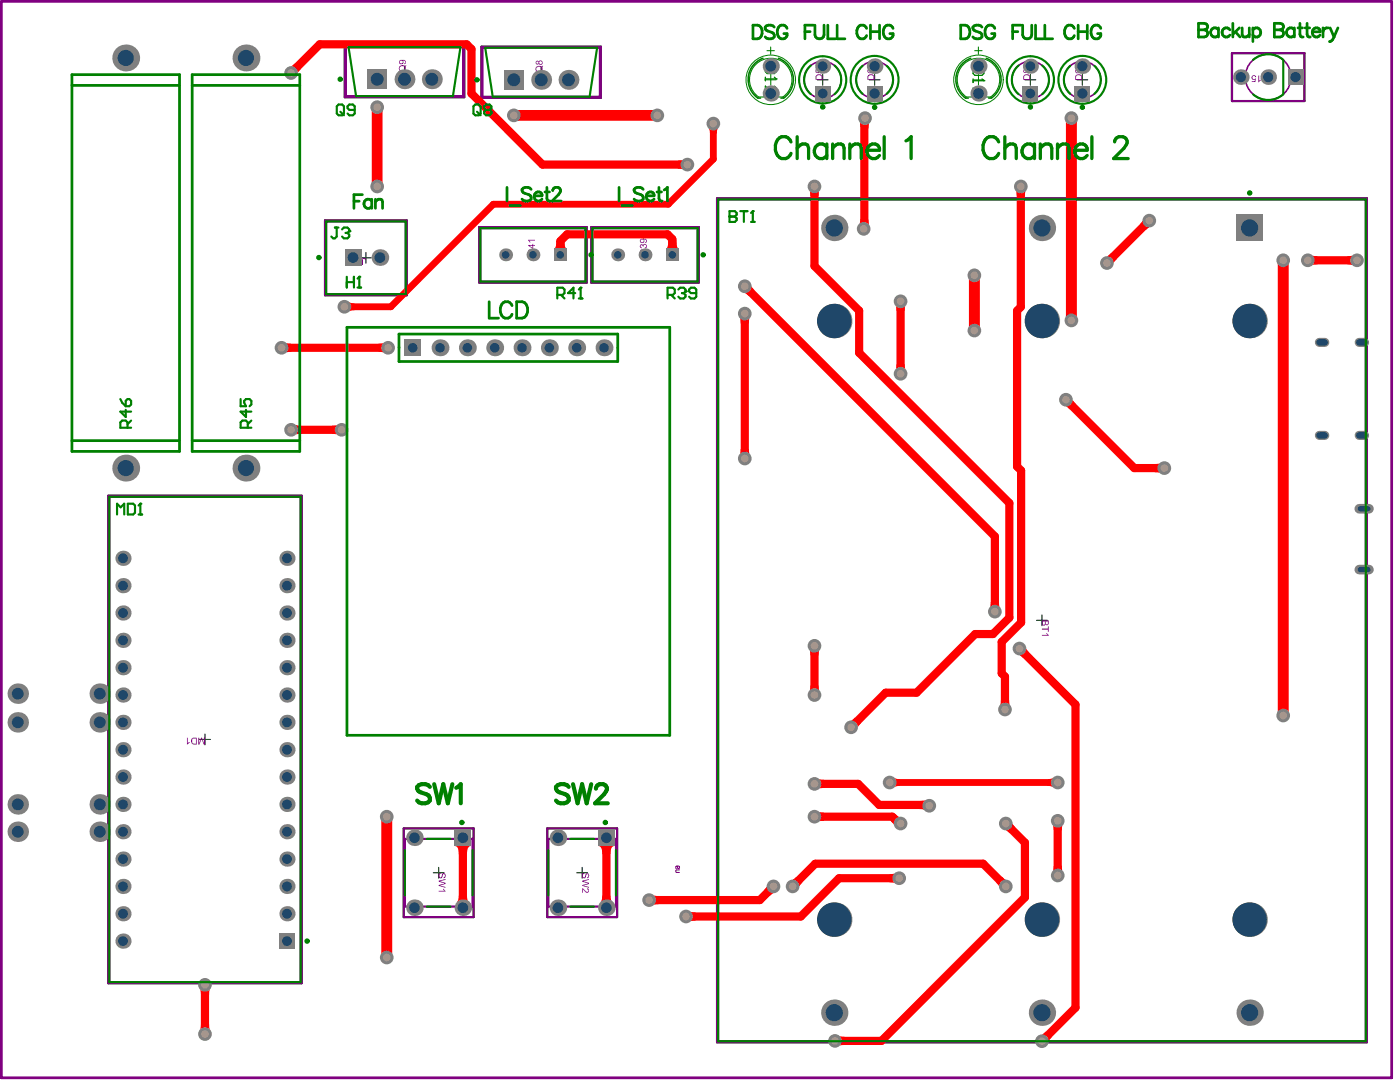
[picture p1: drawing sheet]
<svg xmlns="http://www.w3.org/2000/svg" width="433mm" height="334mm" viewBox="0 0 433 334" stroke-linecap="round" stroke-linejoin="round" font-family="sans-serif">
<g fill="none" stroke="#000" stroke-width=".33">
<path d="M123.3 22.1h3.3M125 20.5v3.3M165.5 22.3h3.3M167.2 20.6v3.4M252.5 24.7h3.3M254.2 23v3.3M268.5 24.7h3.4M270.2 23v3.3M316.7 24.7h3.3M318.3 23v3.3M332.7 24.7h3.3M334.4 23v3.3"/>
<path d="M390.1 23.8h3.3M391.8 22.1v3.4M111.4 79.6h3.3M113 77.9v3.4M163 78.7h3.3M164.7 77v3.4M197.6 78.7h3.3M199.3 77v3.4M320.2 191.5h3.4M321.9 189.9v3.3M61.7 228.3h3.3M63.3 226.7v3.3"/>
<path d="M133.9 269.5h3.3M135.5 267.8v3.3M178.2 269.5h3.3M179.8 267.8v3.3"/>
</g>
<g fill="none" stroke="#008000" stroke-width=".66">
<path d="M106.5 14.2h36.9v15.8h-36.9zM148.7 14.4h36.9v15.8h-36.9zM380.6 16.4h22.4v14.8h-22.4zM100.4 68.1h25.3v23.1h-25.3zM148.1 70.1h33.1v17.2h-33.1zM182.7 70.1h33.2v17.2h-33.2zM221.5 61.2h200.8v260.6h-200.8zM33.4 153.1h59.8v150.5h-59.8zM124.7 255.8h21.6v27.4h-21.6zM169.1 255.8h21.5v27.4h-21.5z"/>
<circle cx="254.2" cy="24.6" r="7.3"/>
<circle cx="270.2" cy="24.6" r="7.4"/>
<circle cx="318.3" cy="24.6" r="7.3"/>
<circle cx="334.4" cy="24.6" r="7.4"/>
</g>
<g fill="none" stroke="#008000" stroke-width=".31">
<path d="M236.4 24.7h3.4M238.1 23v3.3M300.6 24.7h3.3M302.3 23v3.3"/>
<circle cx="238.1" cy="24.6" r="7.6"/>
<circle cx="302.3" cy="24.6" r="7.6"/>
</g>
<g fill="none" stroke="#800080" stroke-width=".66">
<path d="M106.5 14.2h36.9v15.8h-36.9zM106.8 14.6h36.3v15.1h-36.3zM148.7 14.4h36.9v15.8h-36.9zM149.1 14.7h36.2v15.2h-36.2zM380.6 16.4h22.4v14.8h-22.4zM100.4 68.1h25.3v23.1h-25.3zM100.7 68.4h24.6v22.4h-24.6zM148.1 70.1h33.1v17.2h-33.1zM148.4 70.5h32.5v16.4h-32.5zM182.7 70.1h33.2v17.2h-33.2zM183 70.5h32.5v16.4h-32.5zM221.5 61.2h200.8v260.6h-200.8z"/>
<path d="M221.9 61.6h200v259.9h-200zM33.4 153.1h59.8v150.5h-59.8zM33.8 153.4h59.1v149.8h-59.1zM124.7 255.8h21.6v27.4h-21.6zM125.1 259h20.9v20.9h-20.9zM169.1 255.8h21.5v27.4h-21.5zM169.4 259h20.9v20.9h-20.9z"/>
</g>
<g fill="none" stroke="#800080" stroke-width=".5">
<circle cx="254.2" cy="24.7" r="5.7"/>
<circle cx="270.2" cy="24.7" r="5.7"/>
<circle cx="318.3" cy="24.7" r="5.7"/>
<circle cx="334.4" cy="24.7" r="5.7"/>
<circle cx="391.8" cy="23.8" r="7.1"/>
</g>
<path d="M233.3 20a6.6 6.6 0 0 1 9.8 .3 6.6 6.6 0 0 1-1.2 9.6h-7.5a6.6 6.6 0 0 1-1.1-9.9zM297.5 20a6.6 6.6 0 0 1 9.8 .3 6.6 6.6 0 0 1-1.3 9.6h-7.5a6.6 6.6 0 0 1-1-9.9z" fill="none" stroke="#008000" stroke-width=".33"/>
<g fill="#800080">
<path d="M135.5 269.9l.7-.4v.3a.51 .51 0 0 0-.4 .6 .51 .51 0 0 0 .6 .4l.1-.5a.6 .6 0 0 1 .6-.7 .6 .6 0 0 1 .6 .6l-.2 .7-.3 .3-.2-.3a.47 .47 0 0 0 .5-.5 .47 .47 0 0 0-.5-.4l-.3 .6a.65 .65 0 0 1-.9 .5 .65 .65 0 0 1-.3-1z"/>
<path d="M135.5 271.9l2.1-.5v.3l-1.8 .4 1.8 .5v.3l-1.8 .5 1.8 .5v.2l-2.1-.6v-.2l1.9-.5-1.9-.5z"/>
<path d="M135.5 275h1.7l-.3-.4 .2-.1 .5 .8h-2.1z"/>
<path d="M179.8 269.9l.7-.4v.3a.51 .51 0 0 0-.4 .6 .51 .51 0 0 0 .6 .4l.2-.5a.6 .6 0 0 1 .5-.7 .6 .6 0 0 1 .6 .6l-.1 .7-.4 .3-.1-.3a.47 .47 0 0 0 .4-.5 .47 .47 0 0 0-.5-.4l-.3 .6a.65 .65 0 0 1-.8 .5 .65 .65 0 0 1-.4-1z"/>
<path d="M179.8 271.9l2.2-.5v.3l-1.9 .4 1.9 .5v.3l-1.9 .5 1.9 .5v.2l-2.2-.6v-.2l1.9-.5-1.9-.5z"/>
<path d="M179.8 274.3l.8 .5a.74 .74 0 0 0 1.2 .3l-.4-.8a.72 .72 0 0 1 .6 .7 .72 .72 0 0 1-.6 .7 .72 .72 0 0 1-.8-.6l-.5-.5v1h-.3z"/>
<path d="M111.9 79.9a.59 .59 0 0 1 .7-.2 .59 .59 0 0 1 .4 .6h-.3a.33 .33 0 0 0-.3-.4 .33 .33 0 0 0-.3 .5v1.4h-.3z"/>
<path d="M110.2 79.9l.7-.3 .6 .4v.3h-.3a.43 .43 0 0 0-.5-.4 .43 .43 0 0 0-.3 .5 .43 .43 0 0 0 .5 .3v.3a.36 .36 0 0 0-.4 .3 .36 .36 0 0 0 .4 .4 .36 .36 0 0 0 .3-.5l.3 .1a.6 .6 0 0 1-.9 .5 .6 .6 0 0 1-.2-1l-.3-.3z"/>
<path d="M163.1 74h2.1v.3h-1.6l.3 .5-.3 .1z"/>
<path d="M197.7 75.6a.51 .51 0 0 1 .5-.2 .51 .51 0 0 1 .5 .3 .67 .67 0 0 1 1.1 0 .67 .67 0 0 1-.5 1l-.1-.3a.39 .39 0 0 0 .4-.4 .39 .39 0 0 0-.5-.4 .39 .39 0 0 0-.3 .5h-.2a.36 .36 0 0 0-.3-.4 .36 .36 0 0 0-.4 .3 .36 .36 0 0 0 .4 .4v.3a.63 .63 0 0 1-.6-.4 .63 .63 0 0 1 0-.7z"/>
<path d="M321.9 194.1h1.8v-.7h.3v1.7h-.3v-.7h-1.8z"/>
<path d="M321.9 196h1.7l-.4-.4 .3-.1 .5 .8h-2.1z"/>
<path d="M61.2 227.8h.4v1.7l.5-1.7h.3l.6 1.7v-1.7h.3v2.1h-.4l-.7-1.9-.6 1.9h-.4z"/>
<path d="M57.8 227.8h.2v1.6l.6-.3v.3l-.7 .5h-.1z"/>
<path d="M252 21.4h.2v.8h.5a.7 .7 0 0 1 .4-.9 .7 .7 0 0 1 .9 .4 .7 .7 0 0 1-.4 .9l-.1-.2a.44 .44 0 0 0 .2-.7 .44 .44 0 0 0-.6-.1 .44 .44 0 0 0 0 .7v.3l-1.1-.2z"/>
<path d="M388.7 23.3h.3v1.6l.5-.3v.3l-.6 .5h-.2z"/>
<path d="M386.7 23.6h.1a.68 .68 0 0 1 .7-.4 .68 .68 0 0 1 .6 .6h-.3a.44 .44 0 0 0-.6-.2 .44 .44 0 0 0-.2 .6 .44 .44 0 0 0 .7 0h.3l-.2 1.1h-1.1v-.2h.9v-.5a.72 .72 0 0 1-.8-.2 .72 .72 0 0 1-.1-.8z"/>
<path d="M123.5 20.8a.83 .83 0 0 0 .8 1.1 .83 .83 0 0 0 .8-1l-.3 .2 .2-.5-.4-.2h-.6zM123.4 20.5l.8-.4 1 .3 .2-.3 .2 .2-.3 .5a1.07 1.07 0 0 1-1.2 1.3 1.07 1.07 0 0 1-.7-1.6z"/>
<path d="M123.4 19.1a.5 .5 0 0 0 1 0 .5 .5 0 0 0-1 0zM123.4 18.7l.3-.2h.7a.73 .73 0 0 1 1 .4 .73 .73 0 0 1-.5 .9v-.2a.49 .49 0 0 0 .2-.7 .49 .49 0 0 0-.7-.2l.1 .1a.7 .7 0 0 1-.6 1 .7 .7 0 0 1-.5-1.1z"/>
<path d="M165.7 20.9a.83 .83 0 0 0 .8 1.1 .83 .83 0 0 0 .9-1l-.2 .4-.2-.1a.52 .52 0 0 0-.1-.7 .52 .52 0 0 0-.7 .1zM165.6 20.8l.6-.5h.7l.5 .4 .2-.4h.2l-.2 .6a1.11 1.11 0 0 1-1.1 1.5 1.11 1.11 0 0 1-.9-1.6z"/>
<path d="M165.7 19.3a.35 .35 0 0 0 .7 0 .35 .35 0 0 0-.7 0zM166.6 19.4a.45 .45 0 0 0 .9 0 .45 .45 0 0 0-.9 0zM165.6 18.9l.7-.2 .1 .4a.64 .64 0 0 1 .9-.3 .64 .64 0 0 1 .3 .9 .64 .64 0 0 1-.9 .2l-.2-.2a.6 .6 0 0 1-.9 .1 .6 .6 0 0 1 0-.9z"/>
<path d="M163.5 77.4l-.2 1h.8l-.1-1zM163.2 77.2a.57 .57 0 0 1 .7-.1 .57 .57 0 0 1 .3 .6l1-.9v.4l-.9 .6v.6h.9v.4h-2.1z"/>
<path d="M163.6 75.9l.9 .7v-.7zM163.1 75.6h1.4v-.3h.2v.3h.5v.3h-.5v.9h-.2z"/>
<path d="M198 77.4l-.1 1h.7v-.9zM197.8 77.2a.61 .61 0 0 1 .7-.1 .61 .61 0 0 1 .3 .6l1-.9v.4l-1 .8v.4h1v.4h-2.1z"/>
<path d="M197.9 74.4a.46 .46 0 0 0 .9 0 .46 .46 0 0 0-.9 0zM197.8 73.9l1.2-.2a.7 .7 0 0 1 .8 .5 .7 .7 0 0 1-.4 .8l-.1-.2a.48 .48 0 0 0 .3-.7 .48 .48 0 0 0-.8-.1 .69 .69 0 0 1-.1 .9 .69 .69 0 0 1-.9-.1 .69 .69 0 0 1 0-.9z"/>
<path d="M323.1 191.9v.5a.35 .35 0 0 0 .3 .4 .35 .35 0 0 0 .3-.4v-.5zM322.1 191.9v.6a.36 .36 0 0 0 .4 .4 .36 .36 0 0 0 .3-.5v-.5zM321.9 191.6h2.1v.8a.57 .57 0 0 1-.4 .6 .57 .57 0 0 1-.6-.2 .58 .58 0 0 1-.7 .3 .58 .58 0 0 1-.4-.6z"/>
<path d="M59.5 228.1l-.1 .3a.84 .84 0 0 0 .6 1.2h.5v-1.6zM59.2 228.1l.4-.3h1.2v2.1h-.9a1.12 1.12 0 0 1-.7-1.8z"/>
<path d="M316.5 23.5l-.1 .9h1.6v-.6a.9 .9 0 0 0-1.5-.3zM316.3 23.2l1.1-.2a.87 .87 0 0 1 .8 .9v.8h-2.1z"/>
<path d="M316.3 22a.35 .35 0 0 0 .7 0 .35 .35 0 0 0-.7 0zM317.2 22a.45 .45 0 0 0 .9 0 .45 .45 0 0 0-.9 0zM316.2 21.5l.7-.1 .2 .3a.63 .63 0 0 1 .9-.2 .63 .63 0 0 1 0 1 .63 .63 0 0 1-.9-.2 .57 .57 0 0 1-.9 .1 .57 .57 0 0 1 0-.9z"/>
<path d="M252.3 23.5l-.1 .9h1.6v-.6a.9 .9 0 0 0-1.5-.3zM252.1 23.2l1.1-.2a.87 .87 0 0 1 .9 .9v.8h-2.1z"/>
<path d="M332.7 23.3l-.3 .3v.8h1.6v-.6a1.02 1.02 0 0 0-1.3-.5zM332.3 23.2l1.1-.2a.87 .87 0 0 1 .9 .9v.8h-2.1z"/>
<path d="M332.3 21.9a.5 .5 0 0 0 1 0 .5 .5 0 0 0-1 0zM332.3 21.6l.7-.3a.78 .78 0 0 1 1.1 .2 .78 .78 0 0 1-.3 1.1v-.2a.47 .47 0 0 0 .2-.7 .47 .47 0 0 0-.6-.2 .68 .68 0 0 1-.5 1.1 .68 .68 0 0 1-.6-1z"/>
<path d="M390.4 23.6l-.1 .4a.76 .76 0 0 0 0 .8 .76 .76 0 0 0 .7 .4h.4v-1.7zM390.3 23.5l1.5-.2v2.1l-1.1-.1a1.13 1.13 0 0 1-.4-1.8z"/>
<path d="M268.3 23.5v.9h1.6v-.6a.9 .9 0 0 0-1.6-.3zM268.2 23.2l1.1-.2a.87 .87 0 0 1 .8 .9v.8h-2.1z"/>
<path d="M268 21.6l.4-.3 .1 .2a.49 .49 0 0 0-.2 .7 .49 .49 0 0 0 .7 .2 .66 .66 0 0 1 .1-1 .66 .66 0 0 1 1 .2 .66 .66 0 0 1-.4 .9l-.9 .1a.73 .73 0 0 1-.7-.2 .73 .73 0 0 1-.1-.8zM268.9 22a.5 .5 0 0 0 1 0 .5 .5 0 0 0-1 0z"/>
</g>
<path d="M300.6 21.1h3.3v1.6l-.5 .6h-2.2l-.6-.6zM300.6 24.4v1.1M300.6 24.9h3.3" fill="none" stroke="#008000" stroke-width=".4"/>
<circle cx="303.9" cy="24.9" r=".2" fill="#008000"/>
<path d="M300.6 27.1v1.2M300.6 27.7h3.3M303.4 24.4l.5 .5" fill="none" stroke="#008000" stroke-width=".4"/>
<circle cx="303.9" cy="27.7" r=".2" fill="#008000"/>
<path d="M236.4 20.5h3.4v1.7l-.6 .5h-2.2l-.6-.5zM236.4 23.8v1.1M236.4 24.4h3.4M303.4 27.1l.5 .6" fill="none" stroke="#008000" stroke-width=".4"/>
<circle cx="239.8" cy="24.4" r=".2" fill="#008000"/>
<path d="M239.2 23.8l.6 .6M239.2 26.6l.6 .5v1.2l-.6 .5h-.5l-2.3-2.2v2.2" fill="none" stroke="#008000" stroke-width=".4"/>
<path d="M209.3 267.4v.6l.2 .2 .4-.2-.2-.6h-.7l-.2 .2 .2 .6M209.9 268.6h-.9l-.2 .2 .2 .6h.9" fill="none" stroke="#800080" stroke-width=".31"/>
<path d="M.4 .4h429.5v332.4h-429.5z" fill="none" stroke="#800080" stroke-width=".84"/>
<g fill="#a6968d">
<circle cx="220.4" cy="38.2" r="1.18"/>
<circle cx="106.4" cy="94.7" r="1.18"/>
<circle cx="262.9" cy="224.6" r="1.18"/>
<circle cx="310.5" cy="219.1" r="1.18"/>
<circle cx="310.7" cy="254.3" r="1.18"/>
<circle cx="200.5" cy="277.9" r="1.18"/>
<circle cx="326.8" cy="270.3" r="1.18"/>
<circle cx="326.8" cy="253.4" r="1.18"/>
<circle cx="314.9" cy="200.2" r="1.18"/>
<circle cx="315.4" cy="57.6" r="1.18"/>
<circle cx="251.6" cy="57.6" r="1.18"/>
<circle cx="307.3" cy="188.9" r="1.18"/>
<circle cx="230.1" cy="88.4" r="1.18"/>
<circle cx="251.6" cy="199.4" r="1.18"/>
<circle cx="251.6" cy="214.6" r="1.18"/>
<circle cx="230.1" cy="141.6" r="1.18"/>
<circle cx="230.1" cy="96.8" r="1.18"/>
<circle cx="119.9" cy="107.4" r="1.18"/>
<circle cx="87" cy="107.4" r="1.18"/>
<circle cx="63.3" cy="304.1" r="1.18"/>
<circle cx="63.3" cy="319.3" r="1.18"/>
<circle cx="278.2" cy="115.4" r="1.18"/>
<circle cx="301" cy="102.1" r="1.18"/>
<circle cx="331" cy="98.9" r="1.18"/>
<circle cx="278.2" cy="93" r="1.18"/>
<circle cx="355.1" cy="68.1" r="1.18"/>
<circle cx="342" cy="81.2" r="1.18"/>
<circle cx="419.2" cy="80.4" r="1.18"/>
<circle cx="404" cy="80.4" r="1.18"/>
<circle cx="119.5" cy="295.6" r="1.18"/>
<circle cx="119.5" cy="252.2" r="1.18"/>
<circle cx="326.8" cy="241.6" r="1.18"/>
<circle cx="274.8" cy="241.6" r="1.18"/>
<circle cx="321.9" cy="321.5" r="1.18"/>
<circle cx="258" cy="321.4" r="1.18"/>
<circle cx="116.5" cy="33.1" r="1.18"/>
<circle cx="301" cy="85" r="1.18"/>
<circle cx="396.4" cy="220.9" r="1.18"/>
<circle cx="396.4" cy="80.4" r="1.18"/>
<circle cx="329.3" cy="123.4" r="1.18"/>
<circle cx="251.6" cy="242" r="1.18"/>
<circle cx="278.2" cy="254.3" r="1.18"/>
<circle cx="310.7" cy="273.7" r="1.18"/>
<circle cx="331" cy="36.5" r="1.18"/>
<circle cx="89.9" cy="132.7" r="1.18"/>
<circle cx="105.5" cy="132.7" r="1.18"/>
<circle cx="266.8" cy="70.7" r="1.18"/>
<circle cx="251.6" cy="252.2" r="1.18"/>
<circle cx="89.9" cy="22.5" r="1.18"/>
<circle cx="239" cy="273.7" r="1.18"/>
<circle cx="116.5" cy="57.6" r="1.18"/>
<circle cx="287.1" cy="248.8" r="1.18"/>
<circle cx="244.9" cy="273.7" r="1.18"/>
<circle cx="359.7" cy="144.5" r="1.18"/>
<circle cx="158.7" cy="35.6" r="1.18"/>
<circle cx="212.4" cy="50.8" r="1.18"/>
<circle cx="267.2" cy="36.5" r="1.18"/>
<circle cx="277.8" cy="271.2" r="1.18"/>
<circle cx="211.9" cy="283" r="1.18"/>
<circle cx="203.1" cy="35.6" r="1.18"/>
</g>
<g fill="#f00">
<path d="M213.4 281.5l1.5 .2v2.5l-1.5 .3z"/>
<path d="M274.8 269.9l1.5-.2v2.9l-1.5-.2z"/>
<path d="M265.6 37.8l3 .3-.3 1.5-2.5-.4z"/>
<path d="M209.4 49.6l1.5-.3v3l-1.5-.2z"/>
<path d="M356.7 143.3l1.5-.2v2.9l-1.5-.2z"/>
<path d="M244.9 271.6l1.2-.9 1.8 1.8-.9 1.2z"/>
<path d="M284.4 247.3l1.4-.2-.4 3-1.4-.3z"/>
<path d="M236.8 273.7l2.1 2.1-1.1 .9-1.8-1.8z"/>
<path d="M89.9 20.4l1.2-.8 1.8 1.7-.9 1.2z"/>
<path d="M253.1 250.7l1.5 .2v2.5l-1.5 .2z"/>
<path d="M265.8 67.6l2.5 .3 .1 1.4-2.9-.3z"/>
<path d="M102.6 131.4l1.4-.2v3l-1.4-.2z"/>
<path d="M91.4 131.2l1.5 .2v2.6l-1.5 .2z"/>
<path d="M307.7 272.5l1.8-1.8 1.2 .9-2.1 2.1z"/>
<path d="M276.7 251.4l1.1 .8-1.7 2.3-.9-1z"/>
<path d="M253.1 240.6l1.5 .2v2.5l-1.5 .2z"/>
<path d="M329.3 125.5l2.1-2.1 .9 1.2-1.8 1.8z"/>
<path d="M259.5 319.9l1.4 .2v2.6l-1.4 .2z"/>
<path d="M321.9 319.4l1.2-.9 1.8 1.8-.9 1.2z"/>
<path d="M276.3 240.1l1.6 .5v2.1l-1.6 .4z"/>
<path d="M323.7 240.6l1.6-.5v3l-1.6-.4z"/>
<path d="M405.5 78.9l1.5 .2v2.5l-1.5 .2z"/>
<path d="M416.3 79.1l1.4-.2v2.9l-1.4-.2z"/>
<path d="M342 79.1l1.2-.9 1.8 1.8-.9 1.2z"/>
<path d="M352.9 68.1l2.1 2.1-1.1 .9-1.8-1.8z"/>
<path d="M276.7 94.5h3l-.2 1.5h-2.5z"/>
<path d="M277 112.4h2.5l.2 1.5h-3z"/>
<path d="M62.1 316.3h2.5l.2 1.5h-3z"/>
<path d="M61.8 305.6h3l-.2 1.4h-2.5z"/>
<path d="M88.5 105.9l1.4 .2v2.5l-1.4 .3z"/>
<path d="M116.9 106.1l1.5-.2v3l-1.5-.3z"/>
<path d="M228.6 98.3h3l-.2 1.5h-2.6z"/>
<path d="M228.8 138.6h2.6l.2 1.5h-3z"/>
<path d="M250.4 211.6h2.5l.2 1.5h-3z"/>
<path d="M250.1 200.9h3l-.2 1.5h-2.5z"/>
<path d="M230.1 90.5l2.1-2.1 .9 1.2-1.8 1.8z"/>
<path d="M306.1 185.9h2.5l.2 1.4h-2.9z"/>
<path d="M250.1 59.1h3l-.2 1.4h-2.5z"/>
<path d="M313.9 59.1h2.9l-.2 1.4h-2.5z"/>
<path d="M315 202.4l2.1-2.1 .8 1.1-1.8 1.8z"/>
<path d="M325.3 254.9h2.9l-.2 1.5h-2.5z"/>
<path d="M325.5 267.4h2.5l.2 1.4h-2.9z"/>
<path d="M202 276.4l1.5 .2v2.6l-1.5 .2z"/>
<path d="M310.7 256.4l2.1-2.1 .9 1.2-1.8 1.8z"/>
<path d="M309.2 216.1h2.5l.3 1.5h-3z"/>
<path d="M263 222.4l1.1-.8 1.8 1.8-.9 1.1z"/>
<path d="M107.9 93.2l1.6 .5v2.1l-1.6 .4z"/>
<path d="M218.9 39.7h3l-.5 1.6h-2.1z"/>
<path d="M140.5 261.2h5a1.61 1.61 0 0 0-1.2 2.1v.5h-2.6a2.32 2.32 0 0 0-1-2.6z"/>
<path d="M141.7 276.5h2.6l.1 1.2 .4 .7h-3.6l.4-.7z"/>
<path d="M184.8 261.2h5.1a1.61 1.61 0 0 0-1.3 2.1v.5h-2.5a2.32 2.32 0 0 0-1.1-2.6z"/>
<path d="M186.1 276.5h2.5l.1 1.2 .4 .7h-3.6l.4-.7z"/>
<path d="M206.4 74.2h2.6l.2 1.9 .5 .6h-4a1.43 1.43 0 0 0 .7-1.6z"/>
<path d="M171.9 74.4h2.5l.2 1.7 .5 .6h-4a1.25 1.25 0 0 0 .7-1.5z"/>
</g>
<g fill="none" stroke="#f00" stroke-width="2.5">
<path d="M89.9 22.5l8.9-8.8h45.4l1.5 1.5v13.7l21.9 21.9h44.8M267.2 36.5l-.2 .2v33.7l-.2 .3M251.6 57.6v24.5l13.8 13.8v13l46.4 46.4v35.4l-5 5.1h-5.5l-18.2 18.1h-9.5l-10.7 10.7M315.4 57.6v37.2l-1.2 1.1v48.2l1.3 1.2v46.9l-6 6v9.7l1 1v10.2M173.1 78.7v-4.3l2.1-2h31l1.5 1.4v4.9M355.1 68.1l-13.1 13.1M230.1 88.4l77.2 77.2v23.2M230.1 96.8v44.8M278.2 93v22.4M404 80.4h15.2M87 107.4h32.9M89.9 132.7h15.6"/>
<path d="M329.3 123.4l21.1 21.1h9.3M251.6 199.4v15.2M314.9 200.2l17.4 17.4v93.5l-10.4 10.4M143 258.7v21.6M187.3 258.7v21.6M251.6 252.2h24.1l2.1 2.1h.4M251.6 242h13.5l6.5 6.5h15.2l.3 .3M310.7 254.3l5.9 5.9v16.9l-44.3 44.3h-14.3M326.8 253.4v16.9M239 273.7l-4.3 4.2h-34.2M244.9 273.7l7-7h51.8l7 7M277.8 271.2h-18.6l-11.8 11.8h-35.5"/>
<path d="M63.3 304.1v15.2"/>
</g>
<path d="M220.4 38.2v10.9l-14 14h-54l-31.7 31.6h-14.3M274.8 241.6h52" fill="none" stroke="#f00" stroke-width="2.1"/>
<path d="M331 36.5v62.4M301 85v17.1M396.4 80.4v140.5M119.5 252.2v43.4" fill="none" stroke="#f00" stroke-width="3.4"/>
<path d="M116.5 33.1v24.5M158.7 35.6h44.4" fill="none" stroke="#f00" stroke-width="3.3"/>
<circle cx="220.4" cy="38.2" r="2.11" fill="#808080"/>
<circle cx="220.4" cy="38.2" r="1.18" fill="#a6968d"/>
<circle cx="106.4" cy="94.7" r="2.11" fill="#808080"/>
<circle cx="106.4" cy="94.7" r="1.18" fill="#a6968d"/>
<circle cx="262.9" cy="224.6" r="2.11" fill="#808080"/>
<circle cx="262.9" cy="224.6" r="1.18" fill="#a6968d"/>
<circle cx="310.5" cy="219.1" r="2.11" fill="#808080"/>
<circle cx="310.5" cy="219.1" r="1.18" fill="#a6968d"/>
<circle cx="310.7" cy="254.3" r="2.11" fill="#808080"/>
<circle cx="310.7" cy="254.3" r="1.18" fill="#a6968d"/>
<circle cx="200.5" cy="277.9" r="2.11" fill="#808080"/>
<circle cx="200.5" cy="277.9" r="1.18" fill="#a6968d"/>
<circle cx="326.8" cy="270.3" r="2.11" fill="#808080"/>
<circle cx="326.8" cy="270.3" r="1.18" fill="#a6968d"/>
<circle cx="326.8" cy="253.4" r="2.11" fill="#808080"/>
<circle cx="326.8" cy="253.4" r="1.18" fill="#a6968d"/>
<circle cx="314.9" cy="200.2" r="2.11" fill="#808080"/>
<circle cx="314.9" cy="200.2" r="1.18" fill="#a6968d"/>
<circle cx="315.4" cy="57.6" r="2.11" fill="#808080"/>
<circle cx="315.4" cy="57.6" r="1.18" fill="#a6968d"/>
<circle cx="251.6" cy="57.6" r="2.11" fill="#808080"/>
<circle cx="251.6" cy="57.6" r="1.18" fill="#a6968d"/>
<circle cx="307.3" cy="188.9" r="2.11" fill="#808080"/>
<circle cx="307.3" cy="188.9" r="1.18" fill="#a6968d"/>
<circle cx="230.1" cy="88.4" r="2.11" fill="#808080"/>
<circle cx="230.1" cy="88.4" r="1.18" fill="#a6968d"/>
<circle cx="251.6" cy="199.4" r="2.11" fill="#808080"/>
<circle cx="251.6" cy="199.4" r="1.18" fill="#a6968d"/>
<circle cx="251.6" cy="214.6" r="2.11" fill="#808080"/>
<circle cx="251.6" cy="214.6" r="1.18" fill="#a6968d"/>
<circle cx="230.1" cy="141.6" r="2.11" fill="#808080"/>
<circle cx="230.1" cy="141.6" r="1.18" fill="#a6968d"/>
<circle cx="230.1" cy="96.8" r="2.11" fill="#808080"/>
<circle cx="230.1" cy="96.8" r="1.18" fill="#a6968d"/>
<circle cx="119.9" cy="107.4" r="2.11" fill="#808080"/>
<circle cx="119.9" cy="107.4" r="1.18" fill="#a6968d"/>
<circle cx="87" cy="107.4" r="2.11" fill="#808080"/>
<circle cx="87" cy="107.4" r="1.18" fill="#a6968d"/>
<circle cx="63.3" cy="304.1" r="2.11" fill="#808080"/>
<circle cx="63.3" cy="304.1" r="1.18" fill="#a6968d"/>
<circle cx="63.3" cy="319.3" r="2.11" fill="#808080"/>
<circle cx="63.3" cy="319.3" r="1.18" fill="#a6968d"/>
<circle cx="278.2" cy="115.4" r="2.11" fill="#808080"/>
<circle cx="278.2" cy="115.4" r="1.18" fill="#a6968d"/>
<circle cx="301" cy="102.1" r="2.11" fill="#808080"/>
<circle cx="301" cy="102.1" r="1.18" fill="#a6968d"/>
<circle cx="331" cy="98.9" r="2.11" fill="#808080"/>
<circle cx="331" cy="98.9" r="1.18" fill="#a6968d"/>
<circle cx="278.2" cy="93" r="2.11" fill="#808080"/>
<circle cx="278.2" cy="93" r="1.18" fill="#a6968d"/>
<circle cx="355.1" cy="68.1" r="2.11" fill="#808080"/>
<circle cx="355.1" cy="68.1" r="1.18" fill="#a6968d"/>
<circle cx="342" cy="81.2" r="2.11" fill="#808080"/>
<circle cx="342" cy="81.2" r="1.18" fill="#a6968d"/>
<circle cx="419.2" cy="80.4" r="2.11" fill="#808080"/>
<circle cx="419.2" cy="80.4" r="1.18" fill="#a6968d"/>
<circle cx="404" cy="80.4" r="2.11" fill="#808080"/>
<circle cx="404" cy="80.4" r="1.18" fill="#a6968d"/>
<circle cx="119.5" cy="295.6" r="2.11" fill="#808080"/>
<circle cx="119.5" cy="295.6" r="1.18" fill="#a6968d"/>
<circle cx="119.5" cy="252.2" r="2.11" fill="#808080"/>
<circle cx="119.5" cy="252.2" r="1.18" fill="#a6968d"/>
<circle cx="326.8" cy="241.6" r="2.11" fill="#808080"/>
<circle cx="326.8" cy="241.6" r="1.18" fill="#a6968d"/>
<circle cx="274.8" cy="241.6" r="2.11" fill="#808080"/>
<circle cx="274.8" cy="241.6" r="1.18" fill="#a6968d"/>
<circle cx="321.9" cy="321.5" r="2.11" fill="#808080"/>
<circle cx="321.9" cy="321.5" r="1.18" fill="#a6968d"/>
<circle cx="258" cy="321.4" r="2.11" fill="#808080"/>
<circle cx="258" cy="321.4" r="1.18" fill="#a6968d"/>
<circle cx="116.5" cy="33.1" r="2.11" fill="#808080"/>
<circle cx="116.5" cy="33.1" r="1.18" fill="#a6968d"/>
<circle cx="301" cy="85" r="2.11" fill="#808080"/>
<circle cx="301" cy="85" r="1.18" fill="#a6968d"/>
<circle cx="396.4" cy="220.9" r="2.11" fill="#808080"/>
<circle cx="396.4" cy="220.9" r="1.18" fill="#a6968d"/>
<circle cx="396.4" cy="80.4" r="2.11" fill="#808080"/>
<circle cx="396.4" cy="80.4" r="1.18" fill="#a6968d"/>
<circle cx="329.3" cy="123.4" r="2.11" fill="#808080"/>
<circle cx="329.3" cy="123.4" r="1.18" fill="#a6968d"/>
<circle cx="251.6" cy="242" r="2.11" fill="#808080"/>
<circle cx="251.6" cy="242" r="1.18" fill="#a6968d"/>
<circle cx="278.2" cy="254.3" r="2.11" fill="#808080"/>
<circle cx="278.2" cy="254.3" r="1.18" fill="#a6968d"/>
<circle cx="310.7" cy="273.7" r="2.11" fill="#808080"/>
<circle cx="310.7" cy="273.7" r="1.18" fill="#a6968d"/>
<circle cx="331" cy="36.5" r="2.11" fill="#808080"/>
<circle cx="331" cy="36.5" r="1.18" fill="#a6968d"/>
<circle cx="89.9" cy="132.7" r="2.11" fill="#808080"/>
<circle cx="89.9" cy="132.7" r="1.18" fill="#a6968d"/>
<circle cx="105.5" cy="132.7" r="2.11" fill="#808080"/>
<circle cx="105.5" cy="132.7" r="1.18" fill="#a6968d"/>
<circle cx="266.8" cy="70.7" r="2.11" fill="#808080"/>
<circle cx="266.8" cy="70.7" r="1.18" fill="#a6968d"/>
<circle cx="251.6" cy="252.2" r="2.11" fill="#808080"/>
<circle cx="251.6" cy="252.2" r="1.18" fill="#a6968d"/>
<circle cx="89.9" cy="22.5" r="2.11" fill="#808080"/>
<circle cx="89.9" cy="22.5" r="1.18" fill="#a6968d"/>
<circle cx="239" cy="273.7" r="2.11" fill="#808080"/>
<circle cx="239" cy="273.7" r="1.18" fill="#a6968d"/>
<circle cx="116.5" cy="57.6" r="2.11" fill="#808080"/>
<circle cx="116.5" cy="57.6" r="1.18" fill="#a6968d"/>
<circle cx="287.1" cy="248.8" r="2.11" fill="#808080"/>
<circle cx="287.1" cy="248.8" r="1.18" fill="#a6968d"/>
<circle cx="244.9" cy="273.7" r="2.11" fill="#808080"/>
<circle cx="244.9" cy="273.7" r="1.18" fill="#a6968d"/>
<circle cx="359.7" cy="144.5" r="2.11" fill="#808080"/>
<circle cx="359.7" cy="144.5" r="1.18" fill="#a6968d"/>
<circle cx="158.7" cy="35.6" r="2.11" fill="#808080"/>
<circle cx="158.7" cy="35.6" r="1.18" fill="#a6968d"/>
<circle cx="212.4" cy="50.8" r="2.11" fill="#808080"/>
<circle cx="212.4" cy="50.8" r="1.18" fill="#a6968d"/>
<circle cx="267.2" cy="36.5" r="2.11" fill="#808080"/>
<circle cx="267.2" cy="36.5" r="1.18" fill="#a6968d"/>
<circle cx="277.8" cy="271.2" r="2.11" fill="#808080"/>
<circle cx="277.8" cy="271.2" r="1.18" fill="#a6968d"/>
<circle cx="211.9" cy="283" r="2.11" fill="#808080"/>
<circle cx="211.9" cy="283" r="1.18" fill="#a6968d"/>
<circle cx="203.1" cy="35.6" r="2.11" fill="#808080"/>
<circle cx="203.1" cy="35.6" r="1.18" fill="#a6968d"/>
<circle cx="5.5" cy="256.8" r="3.2" fill="#808080"/>
<circle cx="5.5" cy="256.8" r="1.83" fill="#1f4769"/>
<circle cx="5.5" cy="248.4" r="3.2" fill="#808080"/>
<circle cx="5.5" cy="248.4" r="1.83" fill="#1f4769"/>
<circle cx="5.5" cy="223" r="3.2" fill="#808080"/>
<circle cx="5.5" cy="223" r="1.83" fill="#1f4769"/>
<circle cx="30.8" cy="256.8" r="3.2" fill="#808080"/>
<circle cx="30.8" cy="256.8" r="1.83" fill="#1f4769"/>
<circle cx="30.8" cy="248.4" r="3.2" fill="#808080"/>
<circle cx="30.8" cy="248.4" r="1.83" fill="#1f4769"/>
<circle cx="38" cy="231.5" r="2.35" fill="#808080"/>
<circle cx="38" cy="231.5" r="1.52" fill="#1f4769"/>
<circle cx="38" cy="265.3" r="2.35" fill="#808080"/>
<circle cx="38" cy="265.3" r="1.52" fill="#1f4769"/>
<circle cx="38" cy="256.8" r="2.35" fill="#808080"/>
<circle cx="38" cy="256.8" r="1.52" fill="#1f4769"/>
<circle cx="38" cy="248.4" r="2.35" fill="#808080"/>
<circle cx="38" cy="248.4" r="1.52" fill="#1f4769"/>
<circle cx="38" cy="239.9" r="2.35" fill="#808080"/>
<circle cx="38" cy="239.9" r="1.52" fill="#1f4769"/>
<circle cx="38" cy="273.7" r="2.35" fill="#808080"/>
<circle cx="38" cy="273.7" r="1.52" fill="#1f4769"/>
<circle cx="38" cy="290.6" r="2.35" fill="#808080"/>
<circle cx="38" cy="290.6" r="1.52" fill="#1f4769"/>
<circle cx="38" cy="282.1" r="2.35" fill="#808080"/>
<circle cx="38" cy="282.1" r="1.52" fill="#1f4769"/>
<circle cx="88.7" cy="256.8" r="2.35" fill="#808080"/>
<circle cx="88.7" cy="256.8" r="1.52" fill="#1f4769"/>
<path d="M86.3 288.2h4.7v4.7h-4.7z" fill-rule="evenodd" fill="#808080"/>
<circle cx="88.7" cy="290.6" r="1.52" fill="#1f4769"/>
<circle cx="88.7" cy="282.1" r="2.35" fill="#808080"/>
<circle cx="88.7" cy="282.1" r="1.52" fill="#1f4769"/>
<circle cx="88.7" cy="273.7" r="2.35" fill="#808080"/>
<circle cx="88.7" cy="273.7" r="1.52" fill="#1f4769"/>
<circle cx="88.7" cy="231.5" r="2.35" fill="#808080"/>
<circle cx="88.7" cy="231.5" r="1.52" fill="#1f4769"/>
<circle cx="88.7" cy="265.3" r="2.35" fill="#808080"/>
<circle cx="88.7" cy="265.3" r="1.52" fill="#1f4769"/>
<circle cx="88.7" cy="248.4" r="2.35" fill="#808080"/>
<circle cx="88.7" cy="248.4" r="1.52" fill="#1f4769"/>
<circle cx="88.7" cy="239.9" r="2.35" fill="#808080"/>
<circle cx="88.7" cy="239.9" r="1.52" fill="#1f4769"/>
<circle cx="88.7" cy="223" r="2.35" fill="#808080"/>
<circle cx="88.7" cy="223" r="1.52" fill="#1f4769"/>
<circle cx="128" cy="280.3" r="2.56" fill="#808080"/>
<circle cx="128" cy="280.3" r="1.65" fill="#1f4769"/>
<circle cx="128" cy="258.7" r="2.56" fill="#808080"/>
<circle cx="128" cy="258.7" r="1.65" fill="#1f4769"/>
<circle cx="143" cy="280.3" r="2.56" fill="#808080"/>
<circle cx="143" cy="280.3" r="1.65" fill="#1f4769"/>
<path d="M140.4 256.1h5.2v5.1h-5.2z" fill-rule="evenodd" fill="#808080"/>
<circle cx="143" cy="258.7" r="1.65" fill="#1f4769"/>
<circle cx="172.4" cy="258.7" r="2.56" fill="#808080"/>
<circle cx="172.4" cy="258.7" r="1.65" fill="#1f4769"/>
<circle cx="172.4" cy="280.3" r="2.56" fill="#808080"/>
<circle cx="172.4" cy="280.3" r="1.65" fill="#1f4769"/>
<circle cx="38" cy="223" r="2.35" fill="#808080"/>
<circle cx="38" cy="223" r="1.52" fill="#1f4769"/>
<circle cx="30.8" cy="223" r="3.2" fill="#808080"/>
<circle cx="30.8" cy="223" r="1.83" fill="#1f4769"/>
<circle cx="38" cy="197.7" r="2.35" fill="#808080"/>
<circle cx="38" cy="197.7" r="1.52" fill="#1f4769"/>
<circle cx="30.8" cy="214.2" r="3.2" fill="#808080"/>
<circle cx="30.8" cy="214.2" r="1.83" fill="#1f4769"/>
<circle cx="38" cy="214.6" r="2.35" fill="#808080"/>
<circle cx="38" cy="214.6" r="1.52" fill="#1f4769"/>
<circle cx="38" cy="172.4" r="2.35" fill="#808080"/>
<circle cx="38" cy="172.4" r="1.52" fill="#1f4769"/>
<circle cx="38" cy="206.2" r="2.35" fill="#808080"/>
<circle cx="38" cy="206.2" r="1.52" fill="#1f4769"/>
<circle cx="5.5" cy="214.2" r="3.2" fill="#808080"/>
<circle cx="5.5" cy="214.2" r="1.83" fill="#1f4769"/>
<circle cx="38" cy="180.8" r="2.35" fill="#808080"/>
<circle cx="38" cy="180.8" r="1.52" fill="#1f4769"/>
<circle cx="38" cy="189.3" r="2.35" fill="#808080"/>
<circle cx="38" cy="189.3" r="1.52" fill="#1f4769"/>
<circle cx="38.8" cy="144.5" r="4.2" fill="#808080"/>
<circle cx="38.8" cy="144.5" r="2.49" fill="#1f4769"/>
<circle cx="38.8" cy="17.9" r="4.2" fill="#808080"/>
<circle cx="38.8" cy="17.9" r="2.49" fill="#1f4769"/>
<circle cx="76" cy="17.9" r="4.2" fill="#808080"/>
<circle cx="76" cy="17.9" r="2.49" fill="#1f4769"/>
<circle cx="76" cy="144.5" r="4.2" fill="#808080"/>
<circle cx="76" cy="144.5" r="2.49" fill="#1f4769"/>
<circle cx="88.7" cy="214.6" r="2.35" fill="#808080"/>
<circle cx="88.7" cy="214.6" r="1.52" fill="#1f4769"/>
<circle cx="88.7" cy="206.2" r="2.35" fill="#808080"/>
<circle cx="88.7" cy="206.2" r="1.52" fill="#1f4769"/>
<circle cx="88.7" cy="197.7" r="2.35" fill="#808080"/>
<circle cx="88.7" cy="197.7" r="1.52" fill="#1f4769"/>
<circle cx="88.7" cy="189.3" r="2.35" fill="#808080"/>
<circle cx="88.7" cy="189.3" r="1.52" fill="#1f4769"/>
<circle cx="88.7" cy="180.8" r="2.35" fill="#808080"/>
<circle cx="88.7" cy="180.8" r="1.52" fill="#1f4769"/>
<circle cx="88.7" cy="172.4" r="2.35" fill="#808080"/>
<circle cx="88.7" cy="172.4" r="1.52" fill="#1f4769"/>
<path d="M124.9 104.8h5.2v5.2h-5.2z" fill-rule="evenodd" fill="#808080"/>
<circle cx="127.5" cy="107.4" r="1.48" fill="#1f4769"/>
<circle cx="135.9" cy="107.4" r="2.62" fill="#808080"/>
<circle cx="135.9" cy="107.4" r="1.48" fill="#1f4769"/>
<circle cx="152.8" cy="107.4" r="2.62" fill="#808080"/>
<circle cx="152.8" cy="107.4" r="1.48" fill="#1f4769"/>
<circle cx="178.2" cy="107.4" r="2.62" fill="#808080"/>
<circle cx="178.2" cy="107.4" r="1.48" fill="#1f4769"/>
<circle cx="161.3" cy="107.4" r="2.62" fill="#808080"/>
<circle cx="161.3" cy="107.4" r="1.48" fill="#1f4769"/>
<circle cx="169.7" cy="107.4" r="2.62" fill="#808080"/>
<circle cx="169.7" cy="107.4" r="1.48" fill="#1f4769"/>
<circle cx="144.4" cy="107.4" r="2.62" fill="#808080"/>
<circle cx="144.4" cy="107.4" r="1.48" fill="#1f4769"/>
<path d="M106.5 76.9h5.1v5.2h-5.1z" fill-rule="evenodd" fill="#808080"/>
<circle cx="109.1" cy="79.5" r="1.66" fill="#1f4769"/>
<circle cx="117.4" cy="79.5" r="2.58" fill="#808080"/>
<circle cx="117.4" cy="79.5" r="1.66" fill="#1f4769"/>
<circle cx="156.2" cy="78.7" r="1.99" fill="#808080"/>
<circle cx="156.2" cy="78.7" r="1.16" fill="#1f4769"/>
<circle cx="164.7" cy="78.7" r="1.99" fill="#808080"/>
<circle cx="164.7" cy="78.7" r="1.16" fill="#1f4769"/>
<path d="M171.1 76.7h4v4h-4z" fill-rule="evenodd" fill="#808080"/>
<circle cx="173.1" cy="78.7" r="1.16" fill="#1f4769"/>
<path d="M155.7 21.6h6.1v6.1h-6.1z" fill-rule="evenodd" fill="#808080"/>
<circle cx="158.7" cy="24.7" r="1.99" fill="#1f4769"/>
<circle cx="175.6" cy="24.7" r="3.1" fill="#808080"/>
<circle cx="175.6" cy="24.7" r="1.99" fill="#1f4769"/>
<circle cx="167.2" cy="24.7" r="3.1" fill="#808080"/>
<circle cx="167.2" cy="24.7" r="1.99" fill="#1f4769"/>
<path d="M113.4 21.4h6.2v6.1h-6.2z" fill-rule="evenodd" fill="#808080"/>
<circle cx="116.5" cy="24.5" r="2" fill="#1f4769"/>
<circle cx="125" cy="24.5" r="3.1" fill="#808080"/>
<circle cx="125" cy="24.5" r="2" fill="#1f4769"/>
<circle cx="133.4" cy="24.5" r="3.1" fill="#808080"/>
<circle cx="133.4" cy="24.5" r="2" fill="#1f4769"/>
<circle cx="186.6" cy="107.4" r="2.62" fill="#808080"/>
<circle cx="186.6" cy="107.4" r="1.48" fill="#1f4769"/>
<path d="M184.8 256.1h5.1v5.1h-5.1z" fill-rule="evenodd" fill="#808080"/>
<circle cx="187.3" cy="258.7" r="1.65" fill="#1f4769"/>
<circle cx="187.3" cy="280.3" r="2.56" fill="#808080"/>
<circle cx="187.3" cy="280.3" r="1.65" fill="#1f4769"/>
<circle cx="257.7" cy="312.7" r="4.1" fill="#808080"/>
<circle cx="257.7" cy="312.7" r="2.66" fill="#1f4769"/>
<circle cx="257.7" cy="99.1" r="5.3" fill="#808080"/>
<circle cx="257.7" cy="99.1" r="5.3" fill="#1f4769"/>
<circle cx="386.1" cy="312.7" r="4.1" fill="#808080"/>
<circle cx="386.1" cy="312.7" r="2.66" fill="#1f4769"/>
<circle cx="321.9" cy="312.7" r="4.1" fill="#808080"/>
<circle cx="321.9" cy="312.7" r="2.66" fill="#1f4769"/>
<circle cx="257.7" cy="283.9" r="5.3" fill="#808080"/>
<circle cx="257.7" cy="283.9" r="5.3" fill="#1f4769"/>
<circle cx="321.9" cy="283.9" r="5.3" fill="#808080"/>
<circle cx="321.9" cy="283.9" r="5.3" fill="#1f4769"/>
<circle cx="386.1" cy="283.9" r="5.3" fill="#808080"/>
<circle cx="386.1" cy="283.9" r="5.3" fill="#1f4769"/>
<path d="M419.9 157.1h3M419.9 175.9h3" fill="none" stroke="#808080" stroke-width="3"/>
<path d="M420.3 157.1h2.3M420.3 175.9h2.3" fill="none" stroke="#1f4769" stroke-width="1.7"/>
<path d="M407.6 105.7h1.7M419.9 105.7h1.7M407.6 134.4h1.7M419.9 134.4h1.7" fill="none" stroke="#808080" stroke-width="2.8"/>
<path d="M407.6 105.7h1.7M419.9 105.7h1.7M407.6 134.4h1.7M419.9 134.4h1.7" fill="none" stroke="#1f4769" stroke-width="2"/>
<circle cx="190.8" cy="78.7" r="1.99" fill="#808080"/>
<circle cx="190.8" cy="78.7" r="1.16" fill="#1f4769"/>
<circle cx="199.3" cy="78.7" r="1.99" fill="#808080"/>
<circle cx="199.3" cy="78.7" r="1.16" fill="#1f4769"/>
<path d="M205.7 76.7h4v4h-4z" fill-rule="evenodd" fill="#808080"/>
<circle cx="207.7" cy="78.7" r="1.16" fill="#1f4769"/>
<circle cx="238.1" cy="20.4" r="2.49" fill="#808080"/>
<circle cx="238.1" cy="20.4" r="1.66" fill="#1f4769"/>
<circle cx="238.1" cy="28.9" r="2.49" fill="#808080"/>
<circle cx="238.1" cy="28.9" r="1.66" fill="#1f4769"/>
<circle cx="254.2" cy="20.4" r="2.33" fill="#808080"/>
<circle cx="254.2" cy="20.4" r="1.5" fill="#1f4769"/>
<path d="M251.8 26.5h4.7v4.7h-4.7z" fill-rule="evenodd" fill="#808080"/>
<circle cx="254.2" cy="28.9" r="1.5" fill="#1f4769"/>
<circle cx="257.7" cy="70.4" r="4.1" fill="#808080"/>
<circle cx="257.7" cy="70.4" r="2.66" fill="#1f4769"/>
<circle cx="321.9" cy="99.1" r="5.3" fill="#808080"/>
<circle cx="321.9" cy="99.1" r="5.3" fill="#1f4769"/>
<circle cx="386.1" cy="99.1" r="5.3" fill="#808080"/>
<circle cx="386.1" cy="99.1" r="5.3" fill="#1f4769"/>
<path d="M382 66.3h8.1v8.2h-8.1z" fill-rule="evenodd" fill="#808080"/>
<circle cx="386.1" cy="70.4" r="2.66" fill="#1f4769"/>
<circle cx="321.9" cy="70.4" r="4.1" fill="#808080"/>
<circle cx="321.9" cy="70.4" r="2.66" fill="#1f4769"/>
<path d="M267.8 26.5h4.8v4.8h-4.8z" fill-rule="evenodd" fill="#808080"/>
<circle cx="270.2" cy="28.9" r="1.58" fill="#1f4769"/>
<path d="M316 26.5h4.7v4.7h-4.7z" fill-rule="evenodd" fill="#808080"/>
<circle cx="318.3" cy="28.9" r="1.5" fill="#1f4769"/>
<path d="M332 26.5h4.8v4.8h-4.8z" fill-rule="evenodd" fill="#808080"/>
<circle cx="334.4" cy="28.9" r="1.58" fill="#1f4769"/>
<circle cx="302.3" cy="28.9" r="2.49" fill="#808080"/>
<circle cx="302.3" cy="28.9" r="1.66" fill="#1f4769"/>
<circle cx="383.3" cy="23.8" r="2.41" fill="#808080"/>
<circle cx="383.3" cy="23.8" r="1.58" fill="#1f4769"/>
<circle cx="391.8" cy="23.8" r="2.41" fill="#808080"/>
<circle cx="391.8" cy="23.8" r="1.58" fill="#1f4769"/>
<path d="M397.8 21.4h4.8v4.8h-4.8z" fill-rule="evenodd" fill="#808080"/>
<circle cx="400.2" cy="23.8" r="1.58" fill="#1f4769"/>
<circle cx="270.2" cy="20.4" r="2.41" fill="#808080"/>
<circle cx="270.2" cy="20.4" r="1.58" fill="#1f4769"/>
<circle cx="302.3" cy="20.4" r="2.49" fill="#808080"/>
<circle cx="302.3" cy="20.4" r="1.66" fill="#1f4769"/>
<circle cx="334.4" cy="20.4" r="2.41" fill="#808080"/>
<circle cx="334.4" cy="20.4" r="1.58" fill="#1f4769"/>
<circle cx="318.3" cy="20.4" r="2.33" fill="#808080"/>
<circle cx="318.3" cy="20.4" r="1.5" fill="#1f4769"/>
<g fill="none" stroke="#008000" stroke-width=".66">
<path d="M107.7 14.6h34.6l-2.4 15.1h-29.9zM149.9 14.7h34.6l-2.4 15.2h-29.9zM396.4 18.7v10.3M100.7 68.4h24.6v22.4h-24.6zM148.4 70.5h32.5v16.4h-32.5zM183 70.5h32.5v16.4h-32.5zM221.9 61.6h200v259.9h-200zM225.4 65.2v3.3h1.6l.6-.5v-.6l-.6-.5h-1.6M33.8 153.4h59.1v149.8h-59.1zM131.8 259h7.4M176.2 259h7.3M125.1 262.5v14"/>
<path d="M131.8 279.9h7.4M146 262.5v14M169.4 262.5v14M176.2 279.9h7.3M190.3 262.5v14"/>
</g>
<g fill="none" stroke="#008000" stroke-width=".84">
<path d="M232.6 7.8h1.4a2.25 2.25 0 0 1 1.5 2.1 2.25 2.25 0 0 1-1.5 2.1h-1.4zM239.2 8.4a1.85 1.85 0 0 0-2.8 0 1.08 1.08 0 0 0 .8 1.2l1.2 .4a1.03 1.03 0 0 1 .8 .8 1.03 1.03 0 0 1-.4 1 1.94 1.94 0 0 1-2.4-.4M243.2 8.8a1.55 1.55 0 0 0-1.8-1 1.55 1.55 0 0 0-1.3 1.6 1.85 1.85 0 0 0 .4 2 1.85 1.85 0 0 0 2.1 .4l.6-.8v-.6h-1.1M248.7 9.8h1.6M251.3 7.8h-2.6v4.2M251.8 7.8v3a1.42 1.42 0 0 0 1.4 1.2 1.42 1.42 0 0 0 1.4-1.2v-3M255.7 7.8v4.2h2.5M258.6 7.8v4.2h2.4M267.7 8.8a1.55 1.55 0 0 0-1.7-1 1.55 1.55 0 0 0-1.3 1.6 1.85 1.85 0 0 0 .4 2 1.85 1.85 0 0 0 2 .4l.6-.8M268.9 9.8h2.8M268.9 7.8v4.2M271.7 7.8v4.2"/>
<path d="M275.9 8.8a1.55 1.55 0 0 0-1.8-1 1.55 1.55 0 0 0-1.2 1.6 1.85 1.85 0 0 0 .4 2 1.85 1.85 0 0 0 2 .4l.6-.8v-.6h-1M296.8 7.8h1.4a2.25 2.25 0 0 1 1.5 2.1 2.25 2.25 0 0 1-1.5 2.1h-1.4zM303.4 8.4a1.85 1.85 0 0 0-2.8 0 1.08 1.08 0 0 0 .8 1.2l1.2 .4a1.03 1.03 0 0 1 .7 .8 1.03 1.03 0 0 1-.3 1 1.94 1.94 0 0 1-2.4-.4M307.3 8.8a1.55 1.55 0 0 0-1.7-1 1.55 1.55 0 0 0-1.3 1.6 1.85 1.85 0 0 0 .4 2 1.85 1.85 0 0 0 2 .4l.6-.8v-.6h-1M312.8 9.8h1.6M315.5 7.8h-2.7v4.2M315.9 7.8v3a1.42 1.42 0 0 0 1.4 1.2 1.42 1.42 0 0 0 1.4-1.2v-3M319.9 7.8v4.2h2.4M322.8 7.8v4.2h2.4M331.9 8.8a1.55 1.55 0 0 0-1.8-1 1.55 1.55 0 0 0-1.2 1.6 1.85 1.85 0 0 0 .4 2 1.85 1.85 0 0 0 2 .4l.6-.8M333.1 9.8h2.8M333.1 7.8v4.2"/>
<path d="M335.9 7.8v4.2M340.1 8.8a1.55 1.55 0 0 0-1.8-1 1.55 1.55 0 0 0-1.2 1.6 1.85 1.85 0 0 0 .4 2 1.85 1.85 0 0 0 2 .4l.6-.8v-.6h-1M370.3 7.2l2.4 .2a.97 .97 0 0 1 0 1.6l-.6 .2a1.11 1.11 0 0 1 1 1.1 1.11 1.11 0 0 1-1 1.1h-1.8zM370.3 9.2h1.8M376.4 9.2a1.35 1.35 0 0 0-2-.2 1.35 1.35 0 0 0 0 2 1.35 1.35 0 0 0 2-.2M376.4 8.6v2.8M380 9.2a1.35 1.35 0 0 0-2-.2 1.35 1.35 0 0 0 0 2 1.35 1.35 0 0 0 2-.2M380.9 7.2v4.2M381.7 9.8l1.4 1.6M382.9 8.6l-2 2M383.7 8.6l.2 2.6 1 .2 1.1-.8M386 8.6v2.8"/>
<path d="M387.1 9.2a1.35 1.35 0 0 1 1.9-.2 1.35 1.35 0 0 1 0 2 1.35 1.35 0 0 1-1.9-.2M387.1 8.6v4.2M393.7 7.2l2.4 .2a.97 .97 0 0 1 0 1.6l-.6 .2a1.11 1.11 0 0 1 1 1.1 1.11 1.11 0 0 1-1 1.1h-1.8zM393.7 9.2h1.8M399.9 9.2a1.35 1.35 0 0 0-2-.2 1.35 1.35 0 0 0 0 2 1.35 1.35 0 0 0 2-.2M399.9 8.6v2.8M401 8.6h1.4M401.6 7.2v3.4l.2 .6 .8 .2M403.2 8.6h1.4M403.8 7.2v3.4l.2 .6 .8 .2M405.4 9.8a1.33 1.33 0 0 0 .8 1.5 1.33 1.33 0 0 0 1.6-.5M405.6 9.2a1.17 1.17 0 0 1 1.4-.6 1.17 1.17 0 0 1 .8 1.2h-2.4z"/>
<path d="M408.7 8.6v2.8M410.3 8.6a1.36 1.36 0 0 0-1.6 1.2M410.9 8.6l1.2 2.8M412.1 11.4a1.62 1.62 0 0 1-1.4 1.4M413.3 8.6l-1.2 2.8M22.2 23h33.3v116.4h-33.3zM22.2 26.4h33.3M59.4 23h33.2v116.4h-33.2zM59.4 26.4h33.2M156.6 57.9v4.2M164.1 58.5a1.85 1.85 0 0 0-2.8 0 1.08 1.08 0 0 0 .8 1.2l1.2 .4a1.03 1.03 0 0 1 .8 .7 1.03 1.03 0 0 1-.4 1.1 1.94 1.94 0 0 1-2.4-.4M165.2 59.9a1.17 1.17 0 0 1 1.4-.7 1.17 1.17 0 0 1 .8 1.3h-2.4z"/>
<path d="M168.3 59.3h1.5M169 57.9v3.4l.2 .6 .8 .2M170.8 58.9l.4-.8 1.2-.2a1.03 1.03 0 0 1 .6 1.6l-2.4 2.6h2.8M191.2 57.9v4.2M198.7 58.5a1.85 1.85 0 0 0-2.8 0 1.08 1.08 0 0 0 .8 1.2l1.2 .4a1.03 1.03 0 0 1 .8 .7 1.03 1.03 0 0 1-.4 1.1 1.94 1.94 0 0 1-2.4-.4M199.9 59.9a1.17 1.17 0 0 1 1.3-.7 1.17 1.17 0 0 1 .9 1.3h-2.5zM203 59.3h1.4M203.6 57.9v3.4l.2 .6 .8 .2M205.2 58.7l1-.8v4.2M109.3 62.1h1.7M112 60.1h-2.7v4.2M114.9 61.5v2.8"/>
<path d="M114.9 62.1a1.35 1.35 0 0 0-2-.2 1.35 1.35 0 0 0 0 2 1.35 1.35 0 0 0 2-.2M116 62.3l1-.8 1 .2 .2 2.6M116 61.5v2.8M157.5 63.5h3.2M165 60.5a1.33 1.33 0 0 0 .8 1.5 1.33 1.33 0 0 0 1.6-.5M192.1 63.5h3.2M199.6 60.5a1.33 1.33 0 0 0 .8 1.5 1.33 1.33 0 0 0 1.7-.5M151.1 93.2v5h2.9M158.2 94.4a1.86 1.86 0 0 0-2.1-1.2 1.86 1.86 0 0 0-1.5 1.9 2.22 2.22 0 0 0 .5 2.4 2.22 2.22 0 0 0 2.4 .5l.7-1M159.6 93.2h1.7a2.7 2.7 0 0 1 1.8 2.5 2.7 2.7 0 0 1-1.8 2.5h-1.7zM107.2 101.1h99.7v125.9h-99.7zM123.3 103.1h67.5v8.5h-67.5z"/>
<path d="M22.2 136.1h33.3M59.4 136.1h33.2"/>
</g>
<path d="M234.1 30.3h.9M241.3 30.3h.8M298.3 30.3h.8M305.4 30.3h.9" fill="none" stroke="#008000" stroke-width=".5"/>
<g fill="none" stroke="#008000" stroke-width="1">
<path d="M244.4 43.8a2.34 2.34 0 0 0-2.3-1.7 2.34 2.34 0 0 0-2.2 1.7 3.8 3.8 0 0 0 1.6 5.2 2.4 2.4 0 0 0 2.9-1.6M246.3 45.7l1.6-1.2h.9l.7 .3 .3 .9v3.3M246.3 42.2v6.8M255.4 45.4a2.23 2.23 0 0 0-3.8 .6 2.23 2.23 0 0 0 2.5 3l1.3-1M255.4 44.5v4.5M257.2 45.7l1.6-1.2h1l.6 .3 .4 .9v3.3M257.2 44.5v4.5M262.5 45.7l1.6-1.2h1l.7 .3 .3 .9v3.3M262.5 44.5v4.5M267.8 46.4a2.13 2.13 0 0 0 1.3 2.4 2.13 2.13 0 0 0 2.6-.8M268.2 45.4a1.86 1.86 0 0 1 2.1-1 1.86 1.86 0 0 1 1.4 2h-3.9zM273.2 42.2v6.8"/>
<path d="M279.9 43.5l1.6-1.3v6.8M308.5 43.8a2.34 2.34 0 0 0-2.2-1.7 2.34 2.34 0 0 0-2.3 1.7 3.8 3.8 0 0 0 1.6 5.2 2.4 2.4 0 0 0 2.9-1.6M310.4 42.2v6.8M310.4 45.7l1.6-1.2h1l.6 .3 .4 .9v3.3M319.6 45.4a2.23 2.23 0 0 0-3.9 .6 2.23 2.23 0 0 0 2.6 3l1.3-1M319.6 44.5v4.5M321.4 45.7l1.6-1.2h1l.6 .3 .3 .9v3.3M321.4 44.5v4.5M326.7 45.7l1.6-1.2h1l.6 .3 .3 .9v3.3M326.7 44.5v4.5M332 46.4a2.13 2.13 0 0 0 1.3 2.4 2.13 2.13 0 0 0 2.6-.8M332.3 45.4a1.86 1.86 0 0 1 2.2-1 1.86 1.86 0 0 1 1.4 2h-3.9z"/>
<path d="M337.3 42.2v6.8M344.4 43.8a1.68 1.68 0 0 1 1.2-1.6h1.3a1.65 1.65 0 0 1 1 2.6l-.7 .9-3.2 3.3h4.5"/>
</g>
<path d="M236.9 15.7h2.3M238.1 14.5v2.3M301.1 15.7h2.3M302.3 14.5v2.3" fill="none" stroke="#008000" stroke-width=".33"/>
<circle cx="225.4" cy="66.9" r=".33" fill="#008000"/>
<path d="M225.4 65.2h1.6l.6 .6v.5l-.6 .6h-1.6M228.7 65.2h2.2M229.8 65.2v3.3M232 68.5h1.1M232.6 65.2v3.3" fill="none" stroke="#008000" stroke-width=".66"/>
<circle cx="232.6" cy="65.2" r=".33" fill="#008000"/>
<g fill="none" stroke="#008000" stroke-width=".66">
<path d="M232.6 65.2l-.6 .6M172.2 91.1h1.6l.6-.6v-1.1l-.6-.6h-1.6v3.4M173.3 91.1l1.1 1.1M177.7 90.5h-2.2l1.7-1.7v3.4M178.8 92.2h1.1M179.4 88.8v3.4M37.2 123.2l.5 1.1 1.1 1.1M38.8 126.5v2.3l-1.6-1.7h3.3M38.8 123.8l.6-.6h.5l.6 .6v1.1l-.6 .5h-1.1zM39.4 132.1v-1.7l-.6-.5h-1.1l-.5 .5v1.7h3.3M40.5 129.9l-1.1 1.1M74.3 123.2v2.2h1.7l-.6-1.1v-.5l.6-.6h1.1l.6 .6v1.1l-.6 .5"/>
<path d="M76 126.5v2.3l-1.7-1.7h3.4M76.5 132.1v-1.7l-.5-.5h-1.1l-.6 .5v1.7h3.4M77.7 129.9l-1.2 1.1"/>
</g>
<path d="M132.8 243a2.59 2.59 0 0 0-3.9 0 1.51 1.51 0 0 0 1.1 1.7l1.7 .5a1.44 1.44 0 0 1 1.1 1.1 1.44 1.44 0 0 1-.6 1.4 2.72 2.72 0 0 1-3.3-.5M134.1 242.1l1.4 5.9 1.4-5.9 1.4 5.9 1.5-5.9M140.9 243.2l1.4-1.1v5.9M175.7 243a2.59 2.59 0 0 0-3.9 0 1.51 1.51 0 0 0 1.1 1.7l1.7 .5a1.44 1.44 0 0 1 1.1 1.1 1.44 1.44 0 0 1-.6 1.4 2.72 2.72 0 0 1-3.3-.5M177 242.1l1.4 5.9 1.4-5.9 1.4 5.9 1.4-5.9M184.1 243.5a1.47 1.47 0 0 1 1.1-1.4h1.2a1.44 1.44 0 0 1 .8 2.3l-.6 .8-2.8 2.8h4" fill="none" stroke="#008000" stroke-width="1.3"/>
<circle cx="179.4" cy="88.8" r=".33" fill="#008000"/>
<path d="M179.4 88.8l-.6 .6M206.2 91.1h1.7l.6-.6v-1.1l-.6-.6h-1.7v3.4M207.3 91.1l1.2 1.1M209.6 89.4l.5-.6h1.1l.6 .6v.5" fill="none" stroke="#008000" stroke-width=".66"/>
<circle cx="211.8" cy="89.9" r=".33" fill="#008000"/>
<g fill="none" stroke="#008000" stroke-width=".66">
<path d="M104 32.8l.6-.5h1.1l.6 .5v2.2l-.6 .6h-1.1l-.6-.6zM105.2 34.5l1.1 1.1M109.6 33.9h-1.7l-.5-.5v-.6l.5-.5h1.1l.6 .5v2.2l-.6 .6h-1.1l-.5-.6M146.3 32.8l.5-.5h1.1l.6 .5v2.2l-.6 .6h-1.1l-.5-.6zM147.4 34.5l1.1 1.1M150.1 33.9l-.5-.5v-.6l.5-.5h1.1l.6 .5v.6l-.6 .5M150.1 33.9l-.5 .6v.5l.5 .6h1.1l.6-.6v-.5l-.6-.6M150.1 33.9h1.1M210.7 90.5h.5M211.2 90.5l.6 .6v.5l-.6 .6h-1.1l-.5-.6M211.8 89.9l-.6 .6M215.1 90.5h-1.7l-.5-.6v-.5l.5-.6h1.1l.6 .6v2.2l-.6 .6h-1.1l-.5-.6"/>
<path d="M36.2 158.9v-3.4l1.1 1.1 1.1-1.1v3.4M39.5 155.5h1.6l.6 .6v2.2l-.6 .6h-1.6zM42.8 158.9h1.1M43.4 155.5v3.4"/>
</g>
<circle cx="43.4" cy="155.5" r=".33" fill="#008000"/>
<path d="M103.5 70.3h1.1M104 70.3v2.7l-.5 .6h-.6l-.5-.6M105.7 70.8l.5-.5h1.1l.6 .5v.6M43.4 155.5l-.6 .6" fill="none" stroke="#008000" stroke-width=".66"/>
<circle cx="107.9" cy="71.4" r=".33" fill="#008000"/>
<path d="M106.8 71.9h.5M107.3 71.9l.6 .6v.5l-.6 .6h-1.1l-.5-.6M107.9 71.4l-.6 .5M107.1 85.5v3.3M107.1 87.1h2.2M109.3 85.5v3.3M110.5 88.8h1.1M111 85.5v3.3" fill="none" stroke="#008000" stroke-width=".66"/>
<circle cx="111" cy="85.5" r=".33" fill="#008000"/>
<path d="M387.1 18.5a7.1 7.1 0 0 1 9.3 0M250.5 20.2a5.7 5.7 0 0 0 0 8.9M257.8 20.2a5.7 5.7 0 0 1 0 8.9M266.5 20.3a5.7 5.7 0 0 0 0 8.7M273.9 20.3a5.7 5.7 0 0 1 0 8.7M314.7 20.2a5.7 5.7 0 0 0 0 8.9M322 20.2a5.7 5.7 0 0 1 0 8.9M330.6 20.3a5.7 5.7 0 0 0 0 8.7M338.1 20.3a5.7 5.7 0 0 1 0 8.7M387.1 29.1a7.1 7.1 0 0 0 9.3 0M111 85.5l-.5 .5" fill="none" stroke="#008000" stroke-width=".66"/>
<g fill="none" stroke="#008000" stroke-width=".83">
<circle cx="105.1" cy="24.5" r=".42"/>
<circle cx="147.3" cy="24.7" r=".42"/>
<circle cx="254.2" cy="33" r=".42"/>
<circle cx="270.2" cy="33.1" r=".42"/>
<circle cx="318.3" cy="33" r=".42"/>
<circle cx="334.4" cy="33.1" r=".42"/>
<circle cx="386.1" cy="59.6" r=".42"/>
<circle cx="98.5" cy="79.5" r=".42"/>
<circle cx="182.6" cy="78.7" r=".42"/>
<circle cx="217.2" cy="78.7" r=".42"/>
<circle cx="142.7" cy="254" r=".42"/>
<circle cx="187" cy="254" r=".42"/>
<circle cx="94.9" cy="290.6" r=".42"/>
</g>
<path d="M235.7 18a7 7 0 0 0-1.6 12.3M240.5 18a7 7 0 0 1 1.6 12.3M299.9 18a7 7 0 0 0-1.6 12.3M304.7 18a7 7 0 0 1 1.6 12.3" fill="none" stroke="#008000" stroke-width=".5"/>
</svg>
